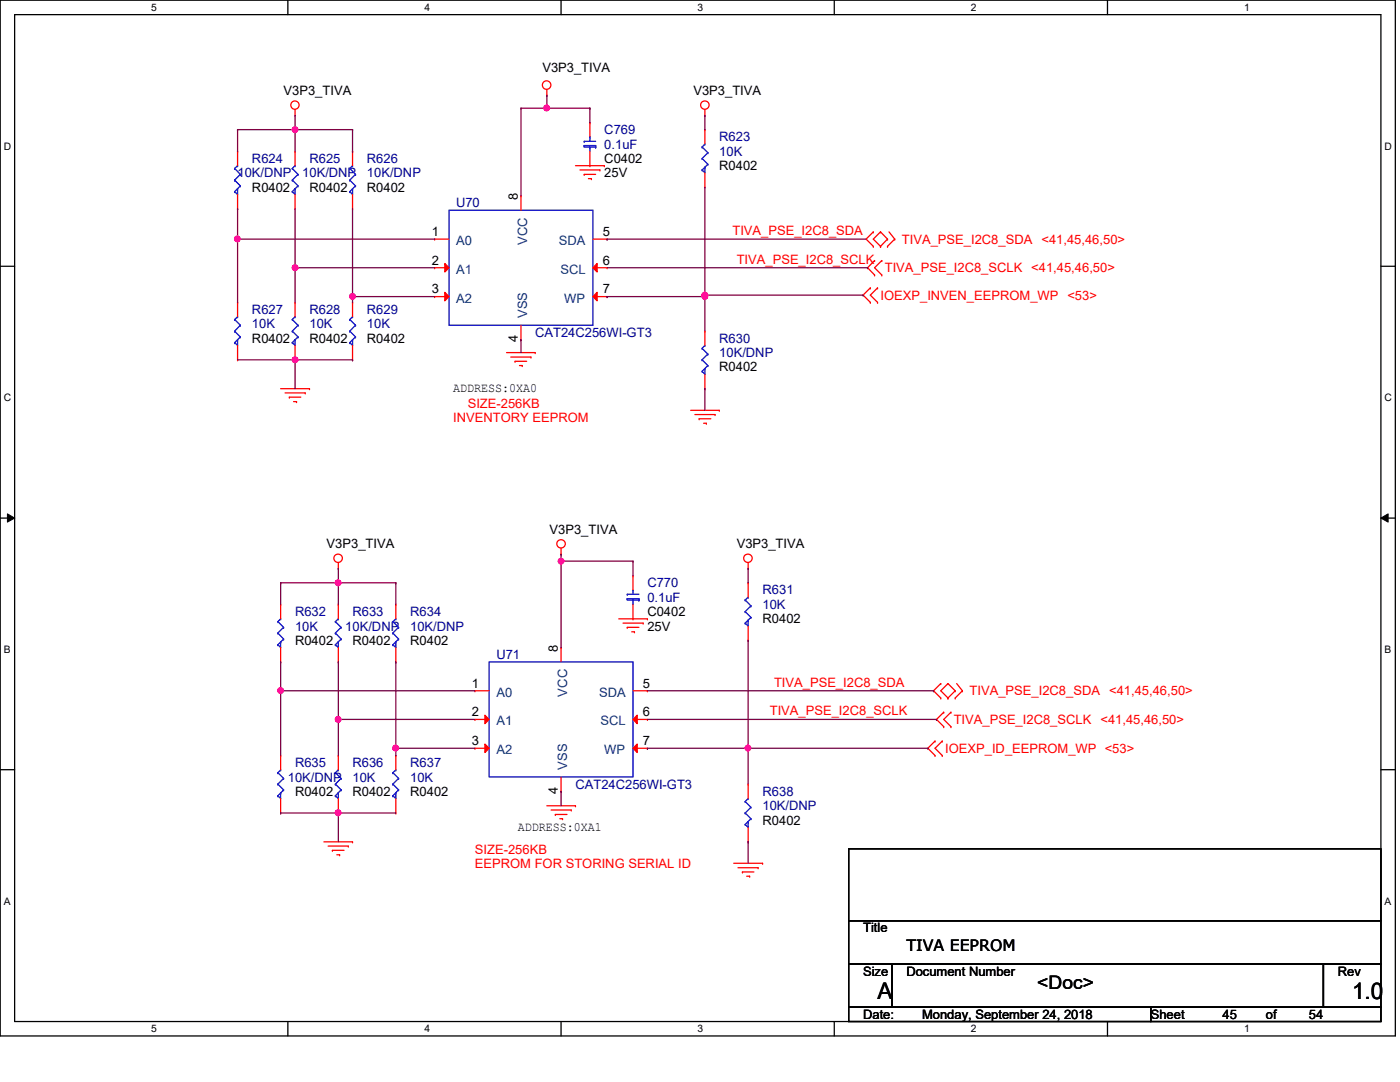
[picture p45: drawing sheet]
<svg xmlns="http://www.w3.org/2000/svg" width="279mm" height="216mm" viewBox="0 0 279 216" stroke-linecap="round" stroke-linejoin="round" font-family="sans-serif">
<defs><g id="words">
<g font-size="4.6">
<text x="175.1" y="199.3">A</text>
<text x="269.8" y="199.3">1.0</text>
</g>
<text font-size="3.7" x="207" y="197.4">&lt;Doc&gt;</text>
<text font-size="3.1" x="180.9" y="189.7">TIVA EEPROM</text>
<g font-size="2.6">
<text x="108.2" y="14.4">V3P3_TIVA</text>
<text x="56.6" y="19">V3P3_TIVA</text>
<text x="138.4" y="19">V3P3_TIVA</text>
<text x="120.6" y="32.5">C0402</text>
<text x="120.6" y="35.4">25V</text>
<text x="143.6" y="34">R0402</text>
<text x="50.3" y="38.3">R0402</text>
<text x="61.8" y="38.3">R0402</text>
<text x="73.2" y="38.3">R0402</text>
<text x="103.3" y="40" transform="rotate(-90 103.3 40)">8</text>
<text x="86.2" y="47.1">1</text>
<text x="120.3" y="47.1">5</text>
<text x="86.2" y="52.8">2</text>
<text x="120.3" y="52.8">6</text>
<text x="86.2" y="58.5">3</text>
<text x="120.3" y="58.5">7</text>
<text x="50.3" y="68.4">R0402</text>
<text x="61.8" y="68.4">R0402</text>
<text x="73.2" y="68.4">R0402</text>
<text x="103.3" y="68.3" transform="rotate(-90 103.3 68.3)">4</text>
<text x="143.6" y="74.1">R0402</text>
<text x="90.5" y="78.2">ADDRESS:0XA0</text>
<text x="109.7" y="106.6">V3P3_TIVA</text>
<text x="65.2" y="109.4">V3P3_TIVA</text>
<text x="147" y="109.4">V3P3_TIVA</text>
<text x="129.2" y="122.9">C0402</text>
<text x="129.2" y="125.8">25V</text>
<text x="152.2" y="124.4">R0402</text>
<text x="58.9" y="128.7">R0402</text>
<text x="70.4" y="128.7">R0402</text>
<text x="81.9" y="128.7">R0402</text>
<text x="111.3" y="130.1" transform="rotate(-90 111.3 130.1)">8</text>
<text x="94.2" y="137.2">1</text>
<text x="128.3" y="137.2">5</text>
<text x="94.2" y="142.9">2</text>
<text x="128.3" y="142.9">6</text>
<text x="94.2" y="148.7">3</text>
<text x="128.3" y="148.7">7</text>
<text x="58.9" y="158.8">R0402</text>
<text x="70.4" y="158.8">R0402</text>
<text x="81.9" y="158.8">R0402</text>
<text x="111.3" y="158.5" transform="rotate(-90 111.3 158.5)">4</text>
<text x="103.4" y="165.7">ADDRESS:0XA1</text>
<text x="152.2" y="164.5">R0402</text>
<text x="172.3" y="186.1">Title</text>
<text x="172.3" y="194.7">Size</text>
<text x="180.9" y="194.7">Document Number</text>
<text x="267" y="194.7">Rev</text>
<text x="172.3" y="203.3">Date:</text>
<text x="184" y="203.3">Monday, September 24, 2018</text>
<text x="229.7" y="203.3">Sheet</text>
<text x="244" y="203.3">45</text>
<text x="252.6" y="203.3">of</text>
<text x="261.2" y="203.3">54</text>
</g>
<g font-size="2.6" fill="#000080">
<text x="120.6" y="26.8">C769</text>
<text x="120.6" y="29.6">0.1uF</text>
<text x="143.6" y="28.2">R623</text>
<text x="47.4" y="35.4">10K/DNP</text>
<text x="50.3" y="32.5">R624</text>
<text x="60.3" y="35.4">10K/DNP</text>
<text x="61.8" y="32.5">R625</text>
<text x="73.2" y="32.5">R626</text>
<text x="73.2" y="35.4">10K/DNP</text>
<text x="143.6" y="31.1">10K</text>
<text x="91" y="41.4">U70</text>
<text x="50.3" y="62.7">R627</text>
<text x="50.3" y="65.5">10K</text>
<text x="61.8" y="62.7">R628</text>
<text x="61.8" y="65.5">10K</text>
<text x="73.2" y="62.7">R629</text>
<text x="73.2" y="65.5">10K</text>
<text x="106.8" y="67.2">CAT24C256WI-GT3</text>
<text x="143.6" y="68.4">R630</text>
<text x="143.6" y="71.2">10K/DNP</text>
<text x="129.2" y="117.2">C770</text>
<text x="152.2" y="118.6">R631</text>
<text x="58.9" y="122.9">R632</text>
<text x="58.9" y="125.8">10K</text>
<text x="68.9" y="125.8">10K/DNP</text>
<text x="70.4" y="122.9">R633</text>
<text x="81.9" y="122.9">R634</text>
<text x="81.9" y="125.8">10K/DNP</text>
<text x="129.2" y="120.1">0.1uF</text>
<text x="152.2" y="121.5">10K</text>
<text x="99.1" y="131.5">U71</text>
<text x="57.4" y="156">10K/DNP</text>
<text x="58.9" y="153.1">R635</text>
<text x="70.4" y="153.1">R636</text>
<text x="70.4" y="156">10K</text>
<text x="81.9" y="153.1">R637</text>
<text x="81.9" y="156">10K</text>
<text x="114.9" y="157.4">CAT24C256WI-GT3</text>
<text x="152.2" y="158.8">R638</text>
<text x="152.2" y="161.7">10K/DNP</text>
</g>
<g font-size="2.6" fill="#f00">
<text x="146.2" y="46.9">TIVA_PSE_I2C8_SDA</text>
<text x="147" y="52.6">TIVA_PSE_I2C8_SCLK</text>
<text x="180" y="48.6">TIVA_PSE_I2C8_SDA</text>
<text x="207.9" y="48.6">&lt;41,45,46,50&gt;</text>
<text x="175.7" y="59.8">IOEXP_INVEN_EEPROM_WP &lt;53&gt;</text>
<text x="176.6" y="54.3">TIVA_PSE_I2C8_SCLK &lt;41,45,46,50&gt;</text>
<text x="93.3" y="81.3">SIZE-256KB</text>
<text x="90.5" y="84.2">INVENTORY EEPROM</text>
<text x="154.5" y="137">TIVA_PSE_I2C8_SDA</text>
<text x="153.6" y="142.7">TIVA_PSE_I2C8_SCLK</text>
<text x="193.5" y="138.7">TIVA_PSE_I2C8_SDA</text>
<text x="221.4" y="138.7">&lt;41,45,46,50&gt;</text>
<text x="190.3" y="144.4">TIVA_PSE_I2C8_SCLK</text>
<text x="219.6" y="144.4">&lt;41,45,46,50&gt;</text>
<text x="188.6" y="150.2">IOEXP_ID_EEPROM_WP &lt;53&gt;</text>
<text x="94.8" y="170.3">SIZE-256KB</text>
<text x="94.8" y="173.1">EEPROM FOR STORING SERIAL ID</text>
</g>
<g font-size="2.6" fill="#004080">
<text x="91.1" y="48.9">A0</text>
<text x="105.2" y="48.9" transform="rotate(-90 105.2 48.9)">VCC</text>
<text x="111.5" y="48.9">SDA</text>
<text x="91.1" y="54.6">A1</text>
<text x="111.8" y="54.6">SCL</text>
<text x="91.1" y="60.4">A2</text>
<text x="105.2" y="63.5" transform="rotate(-90 105.2 63.5)">VSS</text>
<text x="112.6" y="60.4">WP</text>
<text x="99.1" y="139">A0</text>
<text x="113.2" y="139" transform="rotate(-90 113.2 139)">VCC</text>
<text x="119.5" y="139">SDA</text>
<text x="99.1" y="144.7">A1</text>
<text x="119.8" y="144.7">SCL</text>
<text x="99.1" y="150.5">A2</text>
<text x="113.2" y="153.6" transform="rotate(-90 113.2 153.6)">VSS</text>
<text x="120.6" y="150.5">WP</text>
</g>
<g font-size="2">
<text x="30.2" y="2.2">5</text>
<text x="84.7" y="2.2">4</text>
<text x="139.2" y="2.2">3</text>
<text x="193.8" y="2.2">2</text>
<text x="248.3" y="2.2">1</text>
<text x=".8" y="29.8">D</text>
<text x="276.3" y="29.8">D</text>
<text x=".8" y="80.1">C</text>
<text x="276.3" y="80.1">C</text>
<text x=".8" y="130.3">B</text>
<text x="276.3" y="130.3">B</text>
<text x=".8" y="180.5">A</text>
<text x="276.3" y="180.5">A</text>
<text x="30.2" y="206">5</text>
<text x="84.7" y="206">4</text>
<text x="139.2" y="206">3</text>
<text x="193.8" y="206">2</text>
<text x="248.3" y="206">1</text>
</g>
</g></defs>
<path d="M0 0h278.5v206.7h-278.5zM2.9 2.9h272.7v200.9h-272.7z" fill="none" stroke="#000" stroke-width=".25"/>
<g fill="#fff">
<path d="M30.2 .3h1.1v2.3h-1.1z"/>
<path d="M30.2 204.1h1.1v2.3h-1.1z"/>
</g>
<path d="M57.4 0v2.9M57.4 203.8v2.9" fill="none" stroke="#000" stroke-width=".25"/>
<g fill="#fff">
<path d="M84.7 .3h1.1v2.3h-1.1z"/>
<path d="M84.7 204.1h1.1v2.3h-1.1z"/>
</g>
<path d="M112 0v2.9M112 203.8v2.9" fill="none" stroke="#000" stroke-width=".25"/>
<g fill="#fff">
<path d="M139.2 .3h1.1v2.3h-1.1z"/>
<path d="M139.2 204.1h1.1v2.3h-1.1z"/>
</g>
<path d="M166.5 0v2.9M166.5 203.8v2.9" fill="none" stroke="#000" stroke-width=".25"/>
<g fill="#fff">
<path d="M193.8 .3h1.1v2.3h-1.1z"/>
<path d="M193.8 204.1h1.1v2.3h-1.1z"/>
</g>
<path d="M221 0v2.9M221 203.8v2.9" fill="none" stroke="#000" stroke-width=".25"/>
<g fill="#fff">
<path d="M248.3 .3h1.1v2.3h-1.1z"/>
<path d="M248.3 204.1h1.1v2.3h-1.1z"/>
<path d="M.8 28h1.4v2.3h-1.4z"/>
<path d="M276.3 28h1.4v2.3h-1.4z"/>
<path d="M.8 78.2h1.4v2.3h-1.4z"/>
<path d="M276.3 78.2h1.4v2.3h-1.4z"/>
</g>
<path d="M0 53.1h2.9M275.6 53.1h2.9" fill="none" stroke="#000" stroke-width=".25"/>
<g fill="#fff">
<path d="M.8 128.5h1.3v2.2h-1.3z"/>
<path d="M276.3 128.5h1.3v2.2h-1.3z"/>
</g>
<path d="M0 103.4h2.9M275.6 103.4h2.9" fill="none" stroke="#000" stroke-width=".25"/>
<path d="M1.5 102.5l1.4 .9-1.4 .8zM275.6 103.4l1.4-.9v1.7z" fill="#000"/>
<path d="M1.5 102.5l1.4 .9-1.4 .8zM275.6 103.4l1.4-.9v1.7z" fill="none" stroke="#000" stroke-width=".2"/>
<g fill="#fff">
<path d="M.8 178.7h1.3v2.2h-1.3z"/>
<path d="M276.3 178.7h1.3v2.2h-1.3z"/>
</g>
<path d="M0 153.6h2.9M275.6 153.6h2.9M169.4 169.4h106.2v14.3h-106.2zM169.4 183.7h106.2v8.7h-106.2zM169.4 192.4h8.6v8.6h-8.6zM178 192.4h86.1v8.6h-86.1zM264.1 192.4h11.5v8.6h-11.5zM169.4 201h60.3v2.8h-60.3zM229.7 201h45.9v2.8h-45.9z" fill="none" stroke="#000" stroke-width=".25"/>
<g fill="none" stroke="#f00" stroke-width=".25">
<path d="M109.1 19h.1M109.1 17.9v1.1M47.4 30.2h.1M47.4 30.2v2.9M47.4 38.8v2.9M58.9 23h.1M58.9 30.2h.1M58.9 21.8v1.2M58.9 30.2v2.9M58.9 38.8v2.9M114.9 33.1h5.7M115.7 33.9h4"/>
<path d="M116.6 34.8h.1M116.6 34.8h2.3M117.4 35.6h.6M118 35.6h.1M119.7 33.9h.1M120.6 33.1h.1M140.7 23h.1M140.7 21.8v1.2M47.4 41.7h.1M58.9 41.7h.1M86.7 47.7h.1M86.7 47.7h2.9"/>
<path d="M173.7 57.4h.1M173.7 57.4l-1.4 1.5 1.4 1.4M174.3 46.3h.1M174.3 49.1h.1M174.3 46.3l-1.5 1.4 1.5 1.4M174.5 52h.1M174.5 54.9h.1M174.5 52l-1.4 1.4 1.4 1.5M175.1 57.4h.1M175.1 57.4l-1.4 1.5 1.4 1.4M175.7 49.1h.1M175.7 46.3h.1"/>
<path d="M175.7 46.3l-1.4 1.4 1.4 1.4M175.7 46.3l1.4 1.4M176 54.9h.1M176 52h.1M176 52l-1.5 1.4 1.5 1.5M177.1 47.7h.1M177.1 49.1h.1M177.1 47.7l-1.4 1.4M177.4 46.3l1.2 1.4M178.6 47.7h.1M178.6 47.7l-1.5 1.4M47.4 71.8h.1"/>
<path d="M47.4 60.3h.1M47.4 60.3v2.9M47.4 68.9v2.9M56 77.6h5.8M56.9 78.4h4M57.7 79.2h.1M57.7 79.2h2.3M58.9 71.8h.1M58.9 60.3h.1M58.9 60.3v2.9M58.9 68.9v2.9M60.9 78.4h.1"/>
<path d="M61.8 77.6h.1M101.1 70.4h5.7M101.9 71.2h4.1M102.8 72.1h.1M102.8 72.1h2.3M103.7 72.9h.5M104.2 72.9h.1M106 71.2h.1M106.8 70.4h.1M173.7 60.3h.1M175.1 60.3h.1M58.6 80.1h.6"/>
<path d="M59.2 80.1h.1M137.8 81.9h5.8M138.7 82.7h4M139.5 83.6h.1M139.5 83.6h2.4M140.4 84.5h.6M141 84.5h.1M142.7 82.7h.1M143.6 81.9h.1M67.5 113.4h.1M67.5 112.3v1.1M112 110.6h.1"/>
<path d="M112 109.4v1.2M149.3 113.4h.1M149.3 116.3h.1M149.3 112.3v1.1M149.3 116.3v2.9M56 132.1h.1M56 120.6h.1M56 120.6v2.9M56 129.2v2.9M123.5 123.5h5.7M124.3 124.3h4.1M125.2 125.2h.1"/>
<path d="M125.2 125.2h2.3M126.1 126.1h.5M126.6 126.1h.1M128.4 124.3h.1M129.2 123.5h.1M149.3 127.8h.1M149.3 124.9v2.9M187.7 136.4h.1M187.7 139.3h.1M187.7 136.4l-1.4 1.4 1.4 1.5M189.2 139.3h.1M189.2 136.4h.1"/>
<path d="M189.2 136.4l-1.5 1.4 1.5 1.5M189.2 136.4l1.4 1.4M190.6 137.8h.1M190.6 139.3h.1M190.6 137.8l-1.4 1.5M190.9 136.4l1.2 1.4M192.1 137.8h.1M192.1 137.8l-1.5 1.5M67.5 150.7h.1M67.5 150.7v2.9M67.5 159.3v2.9M149.3 156.5h.1"/>
<path d="M149.3 156.5v2.8M186.6 147.9h.1M186.6 150.7h.1M186.6 147.9l-1.4 1.4 1.4 1.4M188 150.7h.1M188 147.9h.1M188 147.9l-1.4 1.4 1.4 1.4M188.3 142.1h.1M188.3 145h.1M188.3 142.1l-1.4 1.5 1.4 1.4M189.8 145h.1M189.8 142.1h.1"/>
<path d="M189.8 142.1l-1.5 1.5 1.5 1.4M64.6 168h5.8M65.5 168.8h4M66.3 169.7h.1M66.3 169.7h2.4M67.2 170.6h.6M67.5 162.2h.1M67.8 170.6h.1M69.5 168.8h.1M70.4 168h.1M109.1 160.8h5.8M110 161.6h4"/>
<path d="M110.8 162.5h.1M110.8 162.5h2.4M111.7 163.4h.6M112.3 163.4h.1M114 161.6h.1M114.9 160.8h.1M146.4 172.3h5.8M147.3 173.1h4M148.2 174h.1M148.2 174h2.3M149 174.8h.6M149.3 168h.1"/>
<path d="M149.3 165.1v2.9M149.6 174.8h.1M151.3 173.1h.1M152.2 172.3h.1"/>
<circle cx="109.1" cy="17" r=".85"/>
<circle cx="58.9" cy="21" r=".83"/>
<circle cx="140.7" cy="21" r=".84"/>
<circle cx="67.5" cy="111.4" r=".84"/>
<circle cx="112" cy="108.5" r=".84"/>
<circle cx="149.3" cy="111.4" r=".84"/>
</g>
<g fill="none" stroke="#00f" stroke-width=".25">
<path d="M46.8 38.2h.1M46.8 35.9h.1M46.8 33.6h.1M46.8 35.9l1.2 1.2M46.8 33.6l1.2 1.2M47.4 33.1h.1M47.4 37.6h.1M47.4 37.6v1.2l-.6-.6M47.4 33.1l-.6 .5M48 37.1h.1M48 34.8h.1M48 37.1l-1.2 1.1"/>
<path d="M48 34.8l-1.2 1.1M58.3 38.2h.1M58.3 35.9h.1M58.3 33.6h.1M58.3 35.9l1.2 1.2M58.3 33.6l1.2 1.2M58.9 33.1h.1M58.9 37.6h.1M58.9 37.6v1.2l-.6-.6M58.9 33.1l-.6 .5M59.5 37.1h.1M59.5 34.8h.1"/>
<path d="M59.5 37.1l-1.2 1.1M59.5 34.8l-1.2 1.1M89.6 42h28.7v22.9h-28.7zM46.8 68.4h.1M46.8 66.1h.1M46.8 63.8h.1M46.8 66.1l1.2 1.1M46.8 63.8l1.2 1.1M47.4 63.2h.1M47.4 67.8h.1M47.4 67.8v1.1l-.6-.5M47.4 63.2l-.6 .6"/>
<path d="M48 67.2h.1M48 64.9h.1M48 67.2l-1.2 1.2M48 64.9l-1.2 1.2M58.3 68.4h.1M58.3 66.1h.1M58.3 63.8h.1M58.3 66.1l1.2 1.1M58.3 63.8l1.2 1.1M58.9 63.2h.1M58.9 67.8h.1M58.9 67.8v1.1l-.6-.5"/>
<path d="M58.9 63.2l-.6 .6M59.5 67.2h.1M59.5 64.9h.1M59.5 67.2l-1.2 1.2M59.5 64.9l-1.2 1.2M148.7 119.7h.1M148.7 119.7l1.2 1.2M149.3 119.2h.1M149.3 119.2l-.6 .5M55.5 128.7h.1M55.5 126.3h.1M55.5 124h.1"/>
<path d="M55.5 126.3l1.1 1.2M55.5 124l1.1 1.2M56 123.5h.1M56 128.1h.1M56 128.1v1.1l-.5-.5M56 123.5l-.5 .5M56.6 127.5h.1M56.6 125.2h.1M56.6 127.5l-1.1 1.2M56.6 125.2l-1.1 1.1M148.7 124.3h.1M148.7 122h.1"/>
<path d="M148.7 122l1.2 1.2M149.3 123.7h.1M149.3 123.7v1.2l-.6-.6M149.9 123.2h.1M149.9 120.9h.1M149.9 123.2l-1.2 1.1M149.9 120.9l-1.2 1.1M66.9 158.8h.1M66.9 156.5h.1M66.9 154.2h.1M66.9 156.5l1.2 1.1M66.9 154.2l1.2 1.1"/>
<path d="M67.5 153.6h.1M67.5 158.2h.1M67.5 158.2v1.1l-.6-.5M67.5 153.6l-.6 .6M68.1 157.6h.1M68.1 155.3h.1M68.1 157.6l-1.2 1.2M68.1 155.3l-1.2 1.2M148.7 159.9h.1M148.7 159.9l1.2 1.2M149.3 159.3h.1M149.3 159.3l-.6 .6"/>
<path d="M148.7 164.5h.1M148.7 162.2h.1M148.7 162.2l1.2 1.2M149.3 164h.1M149.3 164v1.1l-.6-.6M149.9 163.4h.1M149.9 161.1h.1M149.9 163.4l-1.2 1.1M149.9 161.1l-1.2 1.1"/>
</g>
<path d="M88.8 52.6l.8 .8-.8 .9z" fill="#f00"/>
<path d="M86.7 53.4h.1M86.7 53.4h2.9M88.8 52.6l.8 .8-.8 .9z" fill="none" stroke="#f00" stroke-width=".25"/>
<path d="M88.8 58.3l.8 .9-.8 .8z" fill="#f00"/>
<path d="M86.7 59.2h.1M86.7 59.2h2.9M88.8 58.3l.8 .9-.8 .8zM118.3 47.7h2.9M121.2 47.7h.1" fill="none" stroke="#f00" stroke-width=".25"/>
<path d="M118.3 53.4l.9-.8v1.7z" fill="#f00"/>
<path d="M118.3 53.4l.9-.8v1.7zM118.3 53.4h2.9M121.2 53.4h.1" fill="none" stroke="#f00" stroke-width=".25"/>
<path d="M118.3 59.2l.9-.9v1.7z" fill="#f00"/>
<g fill="none" stroke="#f00" stroke-width=".25">
<path d="M104 39.1h.1M104 39.1v2.9M118.3 59.2l.9-.9v1.7zM118.3 59.2h2.9M121.2 59.2h.1M70.4 71.8h.1M70.4 60.3h.1M70.4 60.3v2.9M70.4 68.9v2.9M104 67.8h.1M104 64.9v2.9M67.5 132.1h.1"/>
<path d="M67.5 120.6h.1M67.5 120.6v2.9M67.5 129.2v2.9M94.8 137.8h.1M94.8 137.8h2.8M79 150.7h.1M79 150.7v2.9M79 159.3v2.9M79 162.2h.1"/>
</g>
<g fill="none" stroke="#00f" stroke-width=".25">
<path d="M69.8 68.4h.1M69.8 66.1h.1M69.8 63.8h.1M69.8 66.1l1.2 1.1M69.8 63.8l1.2 1.1M70.4 63.2h.1M70.4 67.8h.1M70.4 67.8v1.1l-.6-.5M70.4 63.2l-.6 .6M71 67.2h.1M71 64.9h.1M71 67.2l-1.2 1.2"/>
<path d="M71 64.9l-1.2 1.2M66.9 128.7h.1M66.9 126.3h.1M66.9 124h.1M66.9 126.3l1.2 1.2M66.9 124l1.2 1.2M67.5 123.5h.1M67.5 128.1h.1M67.5 128.1v1.1l-.6-.5M67.5 123.5l-.6 .5M68.1 127.5h.1M68.1 125.2h.1"/>
<path d="M68.1 127.5l-1.2 1.2M68.1 125.2l-1.2 1.1M97.6 132.1h28.7v22.9h-28.7zM78.4 158.8h.1M78.4 156.5h.1M78.4 154.2h.1M78.4 156.5l1.1 1.1M78.4 154.2l1.1 1.1M79 153.6h.1M79 158.2h.1M79 158.2v1.1l-.6-.5M79 153.6l-.6 .6"/>
<path d="M79.5 157.6h.1M79.5 155.3h.1M79.5 157.6l-1.1 1.2M79.5 155.3l-1.1 1.2"/>
</g>
<path d="M96.8 142.7l.8 .9-.8 .8z" fill="#f00"/>
<path d="M94.8 143.6h.1M94.8 143.6h2.8M96.8 142.7l.8 .9-.8 .8z" fill="none" stroke="#f00" stroke-width=".25"/>
<path d="M96.8 148.5l.8 .8-.8 .9z" fill="#f00"/>
<path d="M126.3 137.8h2.9M129.2 137.8h.1M94.8 149.3h.1M94.8 149.3h2.8M96.8 148.5l.8 .8-.8 .9z" fill="none" stroke="#f00" stroke-width=".25"/>
<path d="M126.3 143.6l.9-.9v1.7z" fill="#f00"/>
<path d="M126.3 143.6l.9-.9v1.7zM126.3 143.6h2.9M129.2 143.6h.1" fill="none" stroke="#f00" stroke-width=".25"/>
<path d="M126.3 149.3l.9-.8v1.7z" fill="#f00"/>
<g fill="none" stroke="#f00" stroke-width=".25">
<path d="M70.4 30.2h.1M70.4 30.2v2.9M70.4 38.8v2.9M117.7 33.1h.1M117.7 24.5h.1M117.7 24.5v2.8M117.7 30.2v2.9M140.7 37.4h.1M140.7 25.9h.1M140.7 25.9v2.8M140.7 34.5v2.9M70.4 41.7h.1"/>
<path d="M140.7 77.6h.1M140.7 66.1h.1M140.7 66.1v2.8M140.7 74.7v2.9M126.3 114.9h.1M126.3 114.9v2.8M79 132.1h.1M79 120.6h.1M79 120.6v2.9M79 129.2v2.9M112 129.2h.1M112 129.2v2.9"/>
<path d="M126.3 123.5h.1M126.3 120.6v2.9M56 150.7h.1M56 150.7v2.9M56 159.3v2.9M112 157.9h.1M112 155v2.9M126.3 149.3l.9-.8v1.7zM126.3 149.3h2.9M129.2 149.3h.1M56 162.2h.1"/>
</g>
<g fill="none" stroke="#00f" stroke-width=".25">
<path d="M69.8 38.2h.1M69.8 35.9h.1M69.8 33.6h.1M69.8 35.9l1.2 1.2M69.8 33.6l1.2 1.2M70.4 33.1h.1M70.4 37.6h.1M70.4 37.6v1.2l-.6-.6M70.4 33.1l-.6 .5M71 37.1h.1M71 34.8h.1M71 37.1l-1.2 1.1"/>
<path d="M71 34.8l-1.2 1.1M116.6 28.2h.1M116.6 29h.1M116.6 29v.3h2.3M116.6 28.2h2.3M116.6 29h2.3M117.7 29.3h.1M117.7 27.3h.1M117.7 27.3v.9M117.7 29.3v.9M118.9 29.3h.1M118.9 29h.1"/>
<path d="M118.9 29v.3M140.1 33.9h.1M140.1 31.6h.1M140.1 29.3h.1M140.1 31.6l1.2 1.2M140.1 29.3l1.2 1.2M140.7 28.7h.1M140.7 33.4h.1M140.7 33.4v1.1l-.6-.6M140.7 28.7l-.6 .6M141.3 32.8h.1M141.3 30.5h.1"/>
<path d="M141.3 32.8l-1.2 1.1M141.3 30.5l-1.2 1.1M140.1 74.1h.1M140.1 71.8h.1M140.1 69.5h.1M140.1 71.8l1.2 1.1M140.1 69.5l1.2 1.2M140.7 68.9h.1M140.7 73.5h.1M140.7 73.5v1.2l-.6-.6M140.7 68.9l-.6 .6M141.3 72.9h.1"/>
<path d="M141.3 70.7h.1M141.3 72.9l-1.2 1.2M141.3 70.7l-1.2 1.1M125.2 118.6h.1M125.2 119.5h.1M125.2 119.5v.2h2.3M125.2 118.6h2.3M125.2 119.5h2.3M126.3 119.7h.1M126.3 117.7h.1M126.3 117.7v.9M126.3 119.7v.9"/>
<path d="M127.5 119.7h.1M127.5 119.5h.1M127.5 119.5v.2M78.4 128.7h.1M78.4 126.3h.1M78.4 124h.1M78.4 126.3l1.1 1.2M78.4 124l1.1 1.2M79 123.5h.1M79 128.1h.1M79 128.1v1.1l-.6-.5M79 123.5l-.6 .5"/>
<path d="M79.5 127.5h.1M79.5 125.2h.1M79.5 127.5l-1.1 1.2M79.5 125.2l-1.1 1.1M55.5 158.8h.1M55.5 156.5h.1M55.5 154.2h.1M55.5 156.5l1.1 1.1M55.5 154.2l1.1 1.1M56 153.6h.1M56 158.2h.1M56 158.2v1.1l-.5-.5"/>
<path d="M56 153.6l-.5 .6M56.6 157.6h.1M56.6 155.3h.1M56.6 157.6l-1.1 1.2M56.6 155.3l-1.1 1.2"/>
</g>
<path d="M109.1 19h.1M109.1 19v2.6M104 21.6h5.1M109.1 21.6h.1M117.7 21.6h.1M117.7 21.6v2.9" fill="none" stroke="#800040" stroke-width=".25"/>
<circle cx="109.1" cy="21.5" r=".56" fill="#f0f"/>
<circle cx="109.1" cy="21.5" r=".56" fill="none" stroke="#f0f" stroke-width=".25"/>
<path d="M104 21.6h.1M104 21.6v17.5M47.4 47.7h.1M47.4 41.7h.1M47.4 47.7h39.3M47.4 41.7v18.6M104 67.8h.1M104 67.8v2.6" fill="none" stroke="#800040" stroke-width=".25"/>
<circle cx="47.4" cy="47.7" r=".56" fill="#f0f"/>
<circle cx="47.4" cy="47.7" r=".56" fill="none" stroke="#f0f" stroke-width=".25"/>
<path d="M58.9 53.4h.1M58.9 41.7v11.7M58.9 53.4h27.8" fill="none" stroke="#800040" stroke-width=".25"/>
<circle cx="58.9" cy="53.4" r=".56" fill="#f0f"/>
<circle cx="58.9" cy="53.4" r=".56" fill="none" stroke="#f0f" stroke-width=".25"/>
<path d="M58.9 53.4h.1M58.9 53.4v6.9M70.4 59.2h.1M70.4 41.7v17.5M70.4 59.2h16.3" fill="none" stroke="#800040" stroke-width=".25"/>
<circle cx="70.4" cy="59.1" r=".56" fill="#f0f"/>
<circle cx="70.4" cy="59.1" r=".56" fill="none" stroke="#f0f" stroke-width=".25"/>
<path d="M70.4 59.2h.1M70.4 59.2v1.1M47.4 71.8h11.5M58.9 71.8h.1" fill="none" stroke="#800040" stroke-width=".25"/>
<circle cx="58.9" cy="71.8" r=".56" fill="#f0f"/>
<circle cx="58.9" cy="71.8" r=".56" fill="none" stroke="#f0f" stroke-width=".25"/>
<path d="M47.4 25.9h.1M47.4 25.9v4.3M47.4 25.9h11.5M58.9 25.9h.1M58.9 25.9v4.3M70.4 30.2h.1M70.4 25.9v4.3M58.9 71.8h.1M58.9 71.8h11.5M58.9 71.8v5.8M70.4 71.8h.1" fill="none" stroke="#800040" stroke-width=".25"/>
<circle cx="58.9" cy="25.9" r=".56" fill="#f0f"/>
<circle cx="58.9" cy="25.9" r=".56" fill="none" stroke="#f0f" stroke-width=".25"/>
<g fill="none" stroke="#800040" stroke-width=".25">
<path d="M58.9 25.9h.1M58.9 25.9h11.5M58.9 23v2.9M70.4 25.9h.1M140.7 23h.1M140.7 23v2.9M140.7 37.4v21.5M121.2 59.2h.1M121.2 59.2h19.5M140.7 58.9h.1M140.7 59.2h.1M140.7 59.2v6.9"/>
<path d="M140.7 77.6h.1M140.7 77.6v4.3M112 110.6h.1M112 110.6v1.4"/>
</g>
<circle cx="112" cy="112" r=".56" fill="#f0f"/>
<circle cx="112" cy="112" r=".56" fill="none" stroke="#f0f" stroke-width=".25"/>
<path d="M112 112h.1M112 112h14.3M112 112v17.2M126.3 112h.1M126.3 112v2.9M56 137.8h.1M56 137.8h38.8M112 157.9h.1M112 157.9v2.9" fill="none" stroke="#800040" stroke-width=".25"/>
<circle cx="56" cy="137.8" r=".56" fill="#f0f"/>
<circle cx="56" cy="137.8" r=".56" fill="none" stroke="#f0f" stroke-width=".25"/>
<path d="M56 132.1h.1M56 137.8h.1M56 132.1v18.6M67.5 132.1h.1M67.5 132.1v11.5M67.5 143.6h.1M67.5 143.6h27.3" fill="none" stroke="#800040" stroke-width=".25"/>
<circle cx="67.5" cy="143.5" r=".56" fill="#f0f"/>
<circle cx="67.5" cy="143.5" r=".56" fill="none" stroke="#f0f" stroke-width=".25"/>
<path d="M79 132.1h.1M79 132.1v17.2M67.5 143.6h.1M67.5 143.6v7.1" fill="none" stroke="#800040" stroke-width=".25"/>
<circle cx="78.9" cy="149.3" r=".56" fill="#f0f"/>
<circle cx="78.9" cy="149.3" r=".56" fill="none" stroke="#f0f" stroke-width=".25"/>
<path d="M79 149.3h.1M79 149.3h15.8M79 149.3v1.4M56 162.2h.1M56 162.2h23M67.5 162.2h.1" fill="none" stroke="#800040" stroke-width=".25"/>
<circle cx="67.5" cy="162.2" r=".56" fill="#f0f"/>
<circle cx="67.5" cy="162.2" r=".56" fill="none" stroke="#f0f" stroke-width=".25"/>
<path d="M56 116.3h.1M56 116.3v4.3M56 116.3h23M67.5 116.3h.1M67.5 116.3v4.3M79 116.3h.1M79 116.3v4.3M67.5 162.2h.1M67.5 162.2v5.8" fill="none" stroke="#800040" stroke-width=".25"/>
<circle cx="67.5" cy="116.3" r=".56" fill="#f0f"/>
<circle cx="67.5" cy="116.3" r=".56" fill="none" stroke="#f0f" stroke-width=".25"/>
<path d="M67.5 113.4h.1M67.5 113.4v2.9M149.3 127.8h.1M149.3 127.8v21.5h-20.1M129.2 149.3h.1" fill="none" stroke="#800040" stroke-width=".25"/>
<circle cx="149.3" cy="149.3" r=".56" fill="#f0f"/>
<circle cx="149.3" cy="149.3" r=".56" fill="none" stroke="#f0f" stroke-width=".25"/>
<path d="M140.7 58.9h31.6M172.3 58.9h.1M149.3 113.4h.1M149.3 113.4v2.9M149.3 149.3h.1M149.3 149.3v7.2M149.3 168h.1M149.3 168v4.3" fill="none" stroke="#800040" stroke-width=".25"/>
<circle cx="140.7" cy="58.9" r=".56" fill="#f0f"/>
<circle cx="140.7" cy="58.9" r=".56" fill="none" stroke="#f0f" stroke-width=".25"/>
<path d="M121.2 47.7h.1M121.2 53.4h51.9M121.2 47.7h51.6M140.7 58.9h.1M140.7 58.9v.3M173.1 53.4h.1M149.3 149.3h35.9M185.2 149.3h.1" fill="none" stroke="#800040" stroke-width=".25"/>
<circle cx="140.7" cy="59.1" r=".56" fill="#f0f"/>
<circle cx="140.7" cy="59.1" r=".56" fill="none" stroke="#f0f" stroke-width=".25"/>
<path d="M109.1 21.6h8.6M117.7 21.6h.1M129.2 137.8h57.1M186.3 137.8h.1M129.2 143.6h57.7M186.9 143.6h.1" fill="none" stroke="#800040" stroke-width=".25"/>
<circle cx="109.1" cy="21.5" r=".56" fill="#f0f"/>
<circle cx="109.1" cy="21.5" r=".56" fill="none" stroke="#f0f" stroke-width=".25"/>
<circle cx="47.4" cy="47.7" r=".56" fill="#f0f"/>
<circle cx="47.4" cy="47.7" r=".56" fill="none" stroke="#f0f" stroke-width=".25"/>
<circle cx="58.9" cy="53.4" r=".56" fill="#f0f"/>
<circle cx="58.9" cy="53.4" r=".56" fill="none" stroke="#f0f" stroke-width=".25"/>
<circle cx="70.4" cy="59.1" r=".56" fill="#f0f"/>
<circle cx="70.4" cy="59.1" r=".56" fill="none" stroke="#f0f" stroke-width=".25"/>
<circle cx="58.9" cy="71.8" r=".56" fill="#f0f"/>
<circle cx="58.9" cy="71.8" r=".56" fill="none" stroke="#f0f" stroke-width=".25"/>
<circle cx="58.9" cy="25.9" r=".56" fill="#f0f"/>
<circle cx="58.9" cy="25.9" r=".56" fill="none" stroke="#f0f" stroke-width=".25"/>
<circle cx="112" cy="112" r=".56" fill="#f0f"/>
<circle cx="112" cy="112" r=".56" fill="none" stroke="#f0f" stroke-width=".25"/>
<circle cx="56" cy="137.8" r=".56" fill="#f0f"/>
<circle cx="56" cy="137.8" r=".56" fill="none" stroke="#f0f" stroke-width=".25"/>
<circle cx="67.5" cy="143.5" r=".56" fill="#f0f"/>
<circle cx="67.5" cy="143.5" r=".56" fill="none" stroke="#f0f" stroke-width=".25"/>
<circle cx="78.9" cy="149.3" r=".56" fill="#f0f"/>
<circle cx="78.9" cy="149.3" r=".56" fill="none" stroke="#f0f" stroke-width=".25"/>
<circle cx="67.5" cy="162.2" r=".56" fill="#f0f"/>
<circle cx="67.5" cy="162.2" r=".56" fill="none" stroke="#f0f" stroke-width=".25"/>
<circle cx="67.5" cy="116.3" r=".56" fill="#f0f"/>
<circle cx="67.5" cy="116.3" r=".56" fill="none" stroke="#f0f" stroke-width=".25"/>
<circle cx="149.3" cy="149.3" r=".56" fill="#f0f"/>
<circle cx="149.3" cy="149.3" r=".56" fill="none" stroke="#f0f" stroke-width=".25"/>
<circle cx="140.7" cy="58.9" r=".56" fill="#f0f"/>
<circle cx="140.7" cy="58.9" r=".56" fill="none" stroke="#f0f" stroke-width=".25"/>
<circle cx="140.7" cy="59.1" r=".56" fill="#f0f"/>
<circle cx="140.7" cy="59.1" r=".56" fill="none" stroke="#f0f" stroke-width=".25"/>
<use href="#words"/>
</svg>
